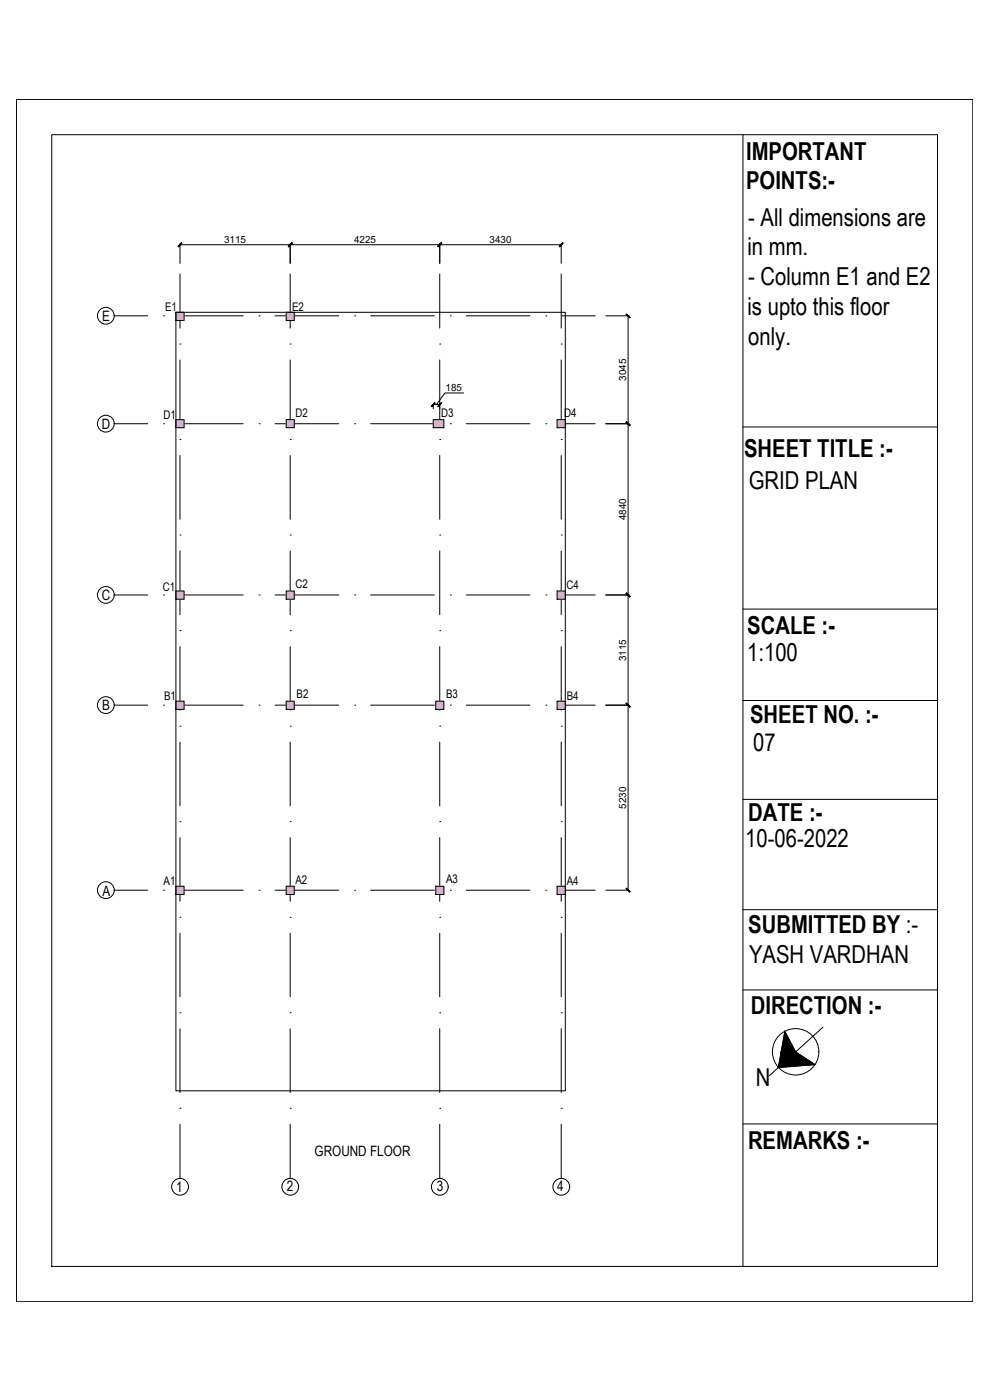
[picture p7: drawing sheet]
<svg xmlns="http://www.w3.org/2000/svg" width="297mm" height="420mm" viewBox="0 0 297 420" stroke-linecap="round" stroke-linejoin="round" font-family="sans-serif">
<defs><g id="words">
<g font-size="7.4">
<text x="223.8" y="47.9">IMPORTANT</text>
<text x="223.8" y="56.9">POINTS:-</text>
<text x="224.5" y="67.8">- All dimensions are</text>
<text x="224.3" y="76.7">in mm.</text>
<text x="224.5" y="85.6">- Column E1 and E2</text>
<text x="224.3" y="94.6">is upto this floor</text>
<text x="224.5" y="103.4">only.</text>
<text x="223.3" y="137.2">SHEET TITLE :-</text>
<text x="224.7" y="146.9">GRID PLAN</text>
<text x="224.2" y="190.2">SCALE :-</text>
<text x="224.2" y="198.3">1:100</text>
<text x="225.1" y="217">SHEET NO. :-</text>
<text x="226" y="225.5">07</text>
<text x="224.5" y="246.4">DATE :-</text>
<text x="223.6" y="254.3">10-06-2022</text>
<text x="224.5" y="280.1">SUBMITTED BY :-</text>
<text x="224.7" y="289.1">YASH VARDHAN</text>
<text x="225.3" y="304.2">DIRECTION :-</text>
<text x="226.8" y="325.9">N</text>
<text x="224.4" y="344.9">REMARKS :-</text>
</g>
<g font-size="4.3">
<text x="30.7" y="96.4">E</text>
<text x="30.6" y="128.6">D</text>
<text x="30.6" y="180">C</text>
<text x="30.7" y="213">B</text>
<text x="30.7" y="268.8">A</text>
<text x="94.4" y="346.8">GROUND FLOOR</text>
<text x="52.8" y="357.7">1</text>
<text x="86.1" y="357.5">2</text>
<text x="131" y="357.4">3</text>
<text x="167.2" y="357.4">4</text>
</g>
<g font-size="3.6">
<text x="49.5" y="93.5">E1</text>
<text x="87.6" y="93.3">E2</text>
<text x="49.1" y="125.7">D1</text>
<text x="88.6" y="125.3">D2</text>
<text x="132.4" y="125.2">D3</text>
<text x="169.3" y="125">D4</text>
<text x="48.9" y="177.4">C1</text>
<text x="88.7" y="176.6">C2</text>
<text x="170" y="176.7">C4</text>
<text x="89" y="209.6">B2</text>
<text x="133.8" y="209.5">B3</text>
<text x="170" y="210">B4</text>
<text x="49.2" y="210.2">B1</text>
<text x="49.1" y="265.6">A1</text>
<text x="88.6" y="265.3">A2</text>
<text x="133.8" y="265.1">A3</text>
<text x="170" y="265.7">A4</text>
</g>
<g font-size="3">
<text x="67.3" y="72.9">3115</text>
<text x="106.2" y="72.9">4225</text>
<text x="146.9" y="72.9">3430</text>
<text x="133.7" y="117.3">185</text>
<text x="187.9" y="114.3" transform="rotate(-90 187.9 114.3)">3045</text>
<text x="187.9" y="156.1" transform="rotate(-90 187.9 156.1)">4840</text>
<text x="187.9" y="198.4" transform="rotate(-90 187.9 198.4)">3115</text>
<text x="187.9" y="242.7" transform="rotate(-90 187.9 242.7)">5230</text>
</g>
</g></defs>
<!-- layer: dim -->
<g fill="none" stroke="#000" stroke-width=".3">
<path d="M4.9 29.8h287v360.9h-287zM15.5 40.4h265.8v339.7h-265.8zM222.9 40.4v339.7M54 73.2v5.8M54 73.4h114.4M87.1 73.2v5.8M131.9 73.2v5.8M168.4 73.2v5.8M181.8 94.8h6.9M188.5 94.8v172.4M139.1 117.9h-5.6l-2.5 3.5M130 121.2v1.5"/>
<path d="M130 121.4h1.9M131.9 121.2v1.5M181.8 127.2h6.9M222.9 128.1h58.4M181.8 178.6h6.9M222.9 182.8h58.4M181.8 211.6h6.9M222.9 210.2h58.4M222.9 239.9h58.4M181.8 267.2h6.9M222.9 273h58.4M222.9 297.1h58.4"/>
<path d="M235.5 309.5l3.2 6.2 5.8 3.8-11 .9zM246.9 308.3l-16.2 14.6M222.9 337.3h58.4"/>
<circle cx="238.7" cy="315.7" r="7"/>
</g>
<g fill="#000" stroke="#000" stroke-width=".3">
<path d="M235.5 309.5l3.2 6.2h-4.3zM234.5 319.5l4.2-3.8 5.8 3.8z"/>
<path d="M233.7 319.5l-.2 .9 1-.9zM233.7 319.5l-.2 .9zM233.5 320.4l1-.9zM233.5 320.4l1-.9h10z"/>
<path d="M234.4 315.7l.1 3.8 4.2-3.8zM234.4 315.7l.1 3.8h-.8z"/>
</g>
<!-- layer: BEAM1 -->
<g fill="none" stroke="#000" stroke-width=".3">
<path d="M34.2 94.8h10.1M49.1 94.8h.1M53.8 94.8h19.2M54 82.2v16.3M77.8 94.8h.1M82.5 94.8h19.1M87.1 82.2v16.3M106.4 94.8h.1M111.2 94.8h19.1M131.9 82.2v16.3M135.1 94.8h.1M139.9 94.8h19.1"/>
<path d="M163.8 94.8h.1M168.4 82.2v16.3M168.6 94.8h10M54 103.3h.1M54 108v19.1M87.1 103.3h.1M87.1 108v19.1M131.9 103.3h.1M131.9 108v19.1M168.4 103.3h.1M168.4 108v19.1M34.2 127.2h10.1"/>
<path d="M49.1 127.2h.1M53.8 127.2h19.2M54 131.9h.1M54 136.7v19.1M77.8 127.2h.1M82.5 127.2h19.1M87.1 131.9h.1M87.1 136.7v19.1M106.4 127.2h.1M111.2 127.2h19.1M131.9 131.9h.1M131.9 136.7v19.1"/>
<path d="M135.1 127.2h.1M139.9 127.2h19.1M163.8 127.2h.1M168.4 131.9h.1M168.4 136.7v19.1M168.6 127.2h10M34.2 178.6h10.1M49.1 178.6h.1M53.8 178.6h19.2M54 160.6h.1M54 165.4v19.1M77.8 178.6h.1"/>
<path d="M82.5 178.6h19.1M87.1 160.6h.1M87.1 165.4v19.1M106.4 178.6h.1M111.2 178.6h19.1M131.9 160.6h.1M131.9 165.4v19.1M135.1 178.6h.1M139.9 178.6h19.1M163.8 178.6h.1M168.4 160.6h.1M168.4 165.4v19.1"/>
<path d="M168.6 178.6h10M54 189.3h.1M54 194.1v19M87.1 189.3h.1M87.1 194.1v19M131.9 189.3h.1M131.9 194.1v19M168.4 189.3h.1M168.4 194.1v19M34.2 211.6h10.1M49.1 211.6h.1M53.8 211.6h19.2"/>
<path d="M54 217.9h.1M77.8 211.6h.1M82.5 211.6h19.1M87.1 217.9h.1M106.4 211.6h.1M111.2 211.6h19.1M131.9 217.9h.1M135.1 211.6h.1M139.9 211.6h19.1M163.8 211.6h.1M168.4 217.9h.1M168.6 211.6h10"/>
<path d="M54 222.7v19.2M87.1 222.7v19.2M131.9 222.7v19.2M168.4 222.7v19.2M54 246.6h.1M54 251.4v19.1M87.1 246.6h.1M87.1 251.4v19.1M131.9 246.6h.1M131.9 251.4v19.1M168.4 246.6h.1M168.4 251.4v19.1"/>
<path d="M34.2 267.2h10.1M49.1 267.2h.1M53.8 267.2h19.2M54 275.3h.1M77.8 267.2h.1M82.5 267.2h19.1M87.1 275.3h.1M106.4 267.2h.1M111.2 267.2h19.1M131.9 275.3h.1M135.1 267.2h.1M139.9 267.2h19.1"/>
<path d="M163.8 267.2h.1M168.4 275.3h.1M168.6 267.2h10M54 280.1v19.1M87.1 280.1v19.1M131.9 280.1v19.1M168.4 280.1v19.1M54 304h.1M54 308.7v19.2M87.1 304h.1M87.1 308.7v19.2M131.9 304h.1"/>
<path d="M131.9 308.7v19.2M168.4 304h.1M168.4 308.7v19.2M54 332.6h.1M54 337.4v16.3M87.1 332.6h.1M87.1 337.4v16.3M131.9 332.6h.1M131.9 337.4v16.3M168.4 332.6h.1M168.4 337.4v16.3"/>
</g>
<!-- layer: 0 -->
<g fill="none" stroke="#000" stroke-width=".3">
<circle cx="31.8" cy="94.8" r="2.52"/>
<circle cx="31.8" cy="127.1" r="2.52"/>
<circle cx="31.8" cy="178.5" r="2.52"/>
<circle cx="31.8" cy="211.6" r="2.52"/>
<circle cx="31.8" cy="267.1" r="2.52"/>
<circle cx="54" cy="356.2" r="2.52"/>
<circle cx="87.1" cy="356.2" r="2.52"/>
<circle cx="132" cy="356.2" r="2.52"/>
<circle cx="168.4" cy="356.2" r="2.52"/>
</g>
<g fill="#000" stroke="#000" stroke-width=".3">
<path d="M54.5 72.9l-1 1.1 1.1-1zM53.4 73.9l1.1-1-1 1.1z"/>
<path d="M86.5 73.9l.1 .1 1-1.1zM87.6 72.9l-1 1.1z"/>
<path d="M87.6 72.9l-1 1.1zM86.5 73.9l1.1-1-1 1.1z"/>
<path d="M131.3 73.9l.2 .1 .9-1.1zM132.4 72.9l-.9 1.1z"/>
<path d="M132.4 72.9l-.9 1.1zM131.3 73.9l1.1-1-.9 1.1z"/>
<path d="M167.8 73.9l.1 .1 1-1.1zM168.9 72.9l.1 .1-1.1 1z"/>
<path d="M187.9 94.3l1.1 1zM187.9 94.3l1.1 1z"/>
<path d="M130.5 120.9l-1 1.1 1.1-1.1zM130.5 120.9l-1.1 1z"/>
<path d="M131.3 121.9l1.1-1zM132.4 120.9l-.9 1.1z"/>
<path d="M187.9 126.7l1.1 .9-1-1zM187.9 126.7l1.1 .9-.1 .2z"/>
<path d="M187.9 126.7l1 1.1 .1-.2zM187.9 126.7l.1-.1 1 1z"/>
<path d="M188 178l-.1 .1 1.1 .9zM187.9 178.1l1.1 .9-.1 .2z"/>
<path d="M187.9 178.1l1 1.1 .1-.2zM187.9 178.1l.1-.1 1 1z"/>
<path d="M187.9 211.2l1.1 .9-1-1.1zM187.9 211.2l1.1 .9-.1 .1z"/>
<path d="M187.9 211.2l1 1 .1-.1zM187.9 211.2l.1-.2 1 1.1z"/>
<path d="M188 266.6l-.1 .1 1.1 .9zM187.9 266.7l1.1 .9-.1 .2z"/>
</g>
<!-- layer: col. -->
<g fill="#ddb3d4" stroke="#ddb3d4" stroke-width=".3">
<path d="M52.8 125.9l2.4 2.5v-2.5zM52.8 125.9l2.4 2.5h-2.4z"/>
<path d="M85.9 125.9l2.4 2.5v-2.5zM85.9 125.9l2.4 2.5h-2.4z"/>
<path d="M52.8 177.4l2.4 2.4v-2.4zM52.8 177.4l2.4 2.4h-2.4z"/>
<path d="M85.9 177.4l2.4 2.4v-2.4zM85.9 177.4l2.4 2.4h-2.4z"/>
<path d="M167.2 177.4l2.4 2.4v-2.4zM167.2 177.4l2.4 2.4h-2.4z"/>
<path d="M52.8 210.4l2.4 2.5v-2.5zM52.8 210.4l2.4 2.5h-2.4z"/>
<path d="M85.9 210.4l2.4 2.5v-2.5zM85.9 210.4l2.4 2.5h-2.4z"/>
<path d="M130.8 210.4l2.4 2.5v-2.5zM130.8 210.4l2.4 2.5h-2.4z"/>
<path d="M167.2 210.4l2.4 2.5v-2.5zM167.2 210.4l2.4 2.5h-2.4z"/>
<path d="M52.8 266l2.4 2.4v-2.4zM52.8 266l2.4 2.4h-2.4z"/>
<path d="M130.8 266l2.4 2.4v-2.4zM130.8 266l2.4 2.4h-2.4z"/>
<path d="M167.2 266l2.4 2.4v-2.4zM167.2 266l2.4 2.4h-2.4z"/>
<path d="M52.8 93.7l2.4 2.5v-2.5zM52.8 93.7l2.4 2.5h-2.4z"/>
<path d="M85.9 93.7l2.4 2.5v-2.5zM85.9 93.7l2.4 2.5h-2.4z"/>
<path d="M130 125.9l3.2 2.5v-2.5zM130 125.9l3.2 2.5h-3.2z"/>
<path d="M167.2 125.9l2.4 2.5v-2.5zM167.2 125.9l2.4 2.5h-2.4z"/>
<path d="M85.9 266l2.4 2.4v-2.4zM85.9 266l2.4 2.4h-2.4z"/>
</g>
<g fill="none" stroke="#000" stroke-width=".3">
<path d="M52.8 93.7h2.4v2.5h-2.4zM85.9 93.7h2.4v2.5h-2.4zM52.8 125.9h2.4v2.5h-2.4zM85.9 125.9h2.4v2.5h-2.4zM130 125.9h3.2v2.5h-3.2zM167.2 125.9h2.4v2.5h-2.4zM52.8 177.4h2.4v2.4h-2.4zM85.9 177.4h2.4v2.4h-2.4zM167.2 177.4h2.4v2.4h-2.4zM52.8 210.4h2.4v2.5h-2.4zM85.9 210.4h2.4v2.5h-2.4zM130.8 210.4h2.4v2.5h-2.4z"/>
<path d="M167.2 210.4h2.4v2.5h-2.4zM52.8 266h2.4v2.4h-2.4zM85.9 266h2.4v2.4h-2.4zM130.8 266h2.4v2.4h-2.4zM167.2 266h2.4v2.4h-2.4z"/>
</g>
<!-- layer: DIMENSIONS -->
<path d="M52.8 93.7h116.8v233.7h-116.8z" fill="none" stroke="#000" stroke-width=".3"/>
<use href="#words"/>
</svg>
